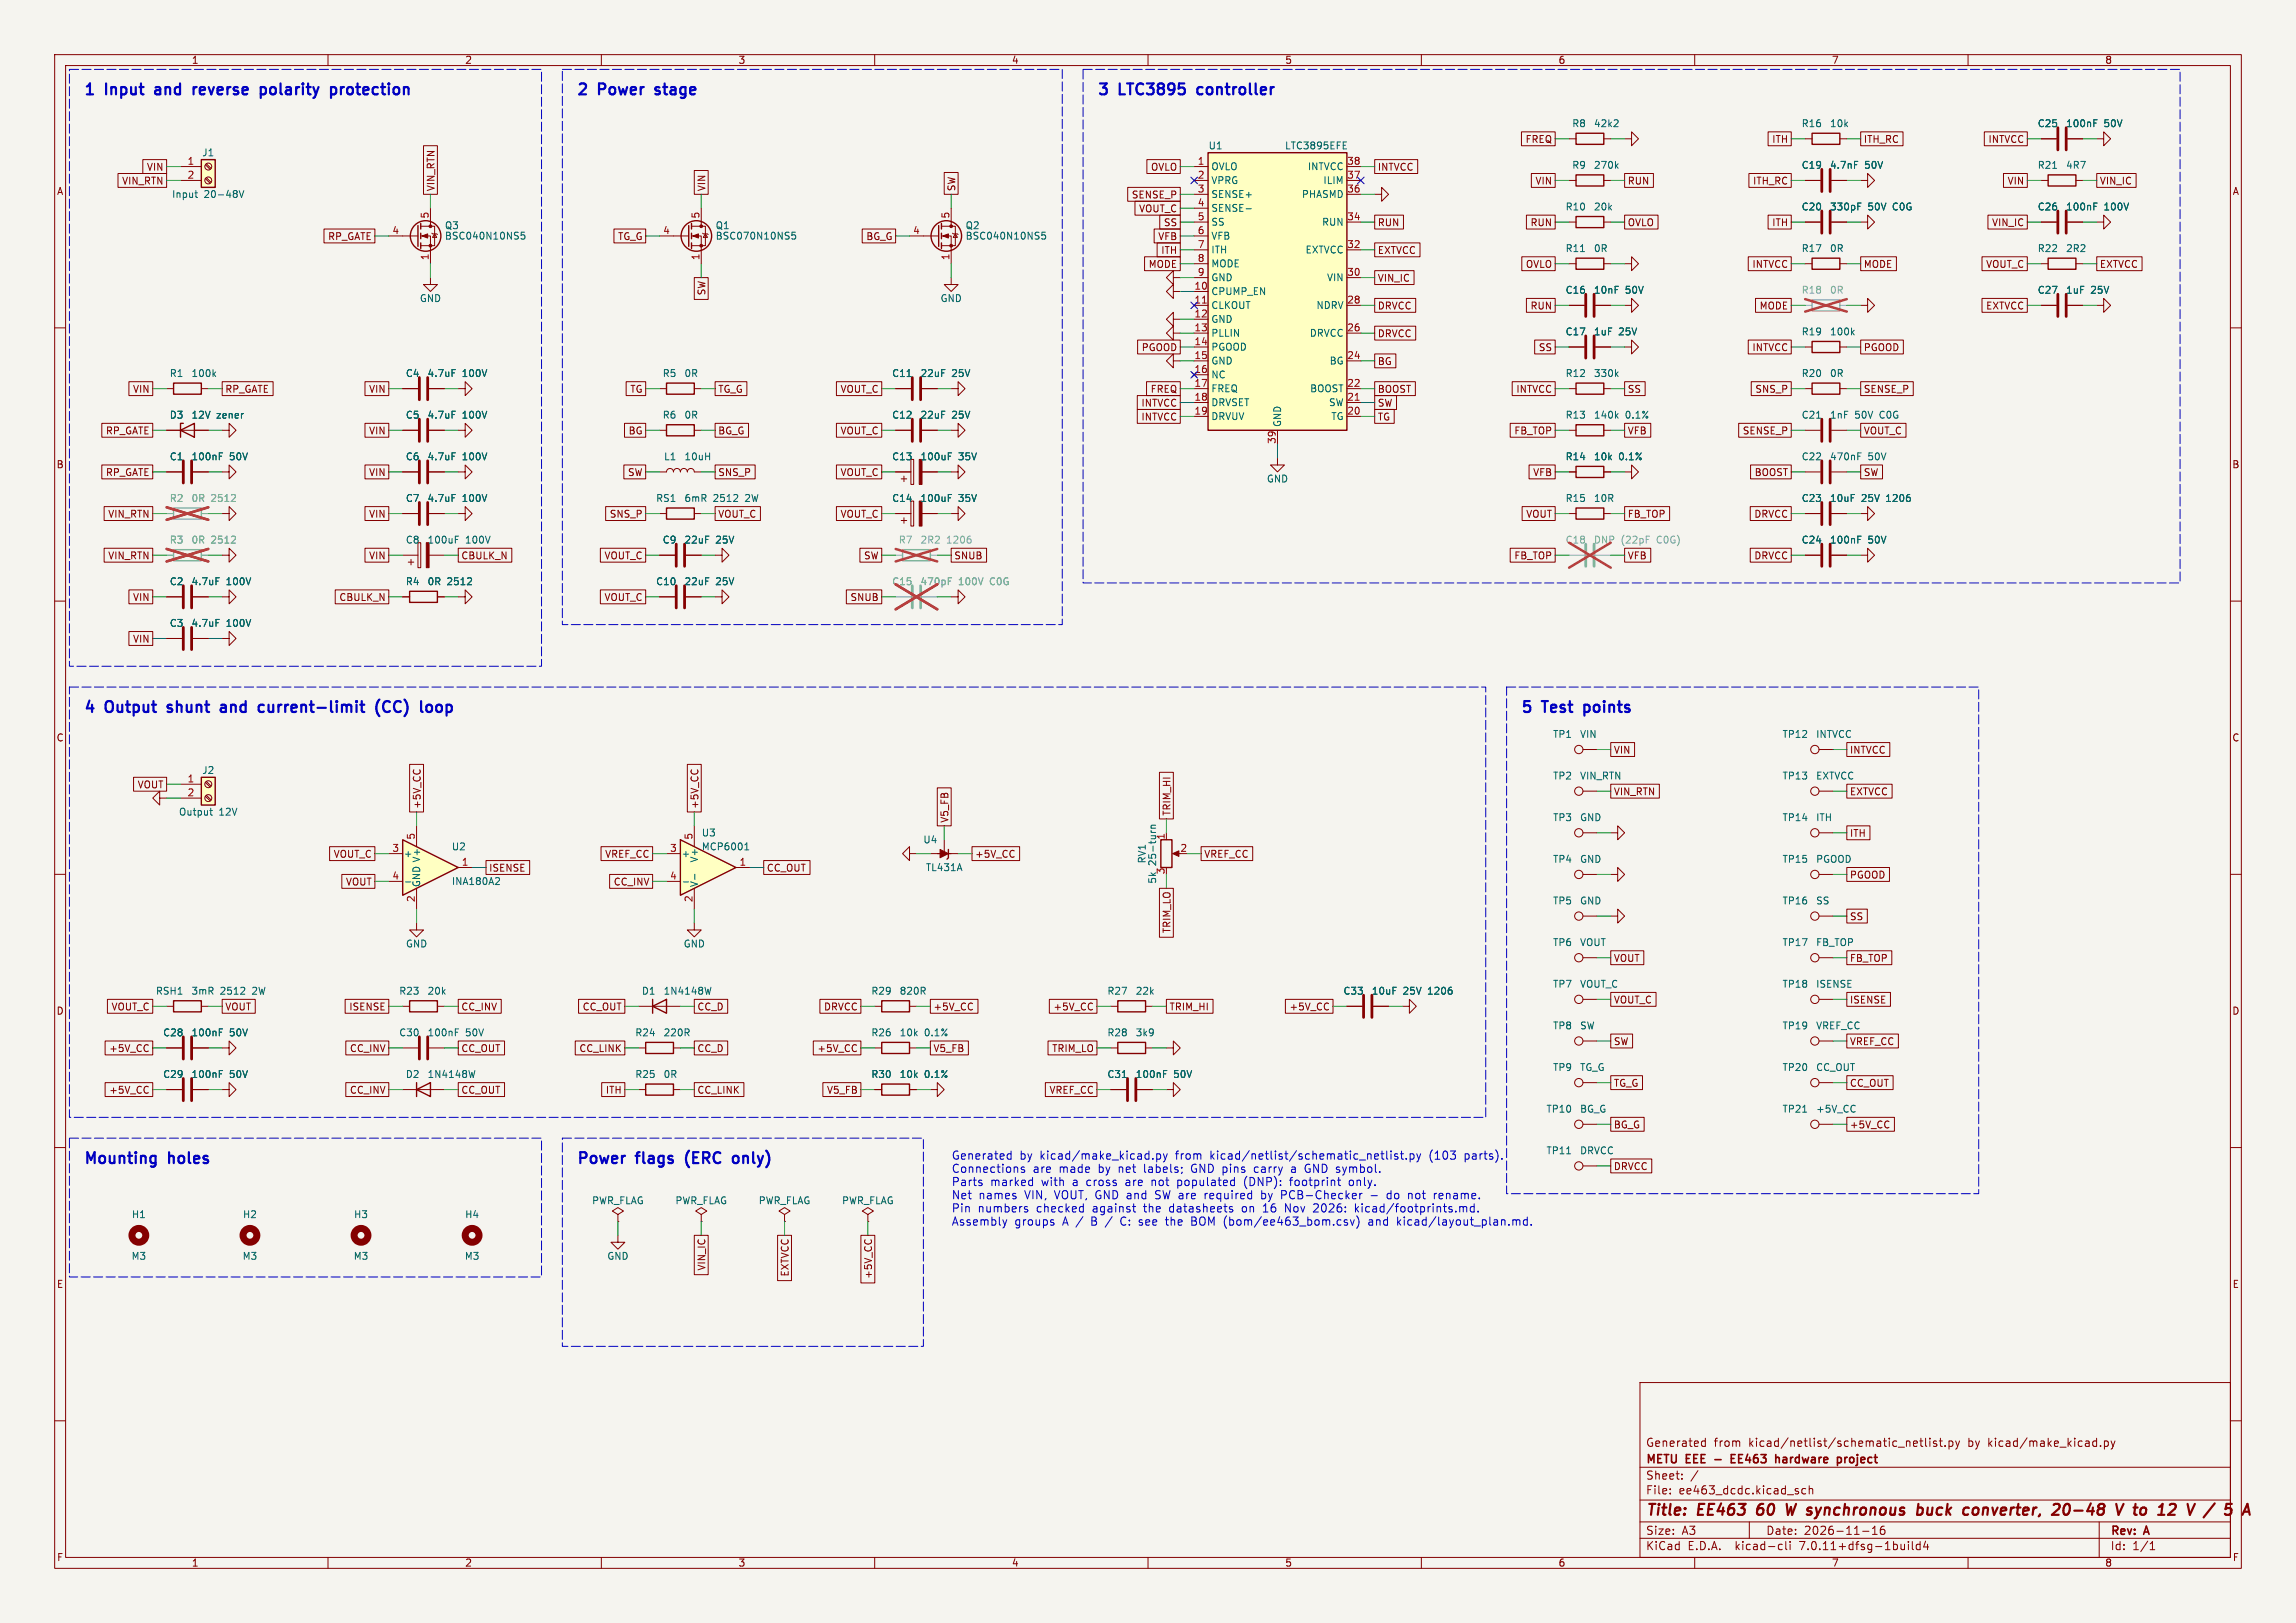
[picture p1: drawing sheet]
<svg xmlns="http://www.w3.org/2000/svg" width="420mm" height="297mm" viewBox="0 0 420 297" stroke-linecap="round" stroke-linejoin="round" font-family="sans-serif">
<defs><g id="words">
<g font-size="2.8" fill="#0000c2">
<text x="15.2" y="17.5">1</text>
<text x="19.5" y="17.5">Input</text>
<text x="29.3" y="17.5">and</text>
<text x="37.1" y="17.5">reverse</text>
<text x="50.2" y="17.5">polarity</text>
<text x="63.8" y="17.5">protection</text>
<text x="105.4" y="17.5">2</text>
<text x="109.6" y="17.5">Power</text>
<text x="120.8" y="17.5">stage</text>
<text x="200.7" y="17.5">3</text>
<text x="204.9" y="17.5">LTC3895</text>
<text x="220" y="17.5">controller</text>
<text x="15.2" y="130.6">4</text>
<text x="19.5" y="130.6">Output</text>
<text x="31.6" y="130.6">shunt</text>
<text x="42.1" y="130.6">and</text>
<text x="49.9" y="130.6">current-limit</text>
<text x="72.1" y="130.6">(CC)</text>
<text x="81.1" y="130.6">loop</text>
<text x="278.1" y="130.6">5</text>
<text x="282.4" y="130.6">Test</text>
<text x="290.7" y="130.6">points</text>
<text x="15.2" y="213.1">Mounting</text>
<text x="31" y="213.1">holes</text>
<text x="105.4" y="213.1">Power</text>
<text x="116.6" y="213.1">flags</text>
<text x="126.3" y="213.1">(ERC</text>
<text x="135.8" y="213.1">only)</text>
</g>
<g font-size="2.8" fill="#840000">
<text x="301" y="277.9">Title:</text>
<text x="310.6" y="277.9">EE463</text>
<text x="322.3" y="277.9">60</text>
<text x="328.4" y="277.9">W synchronous</text>
<text x="353.9" y="277.9">buck</text>
<text x="363.2" y="277.9">converter,</text>
<text x="380.4" y="277.9">20-48</text>
<text x="392.8" y="277.9">V to</text>
<text x="408.3" y="277.9">V</text>
</g>
<g font-size="2.1" fill="#0000c2">
<text x="174" y="212.5">Generated</text>
<text x="174" y="214.9">Connections</text>
<text x="186.5" y="212.5">by</text>
<text x="188.9" y="214.9">are</text>
<text x="190.3" y="212.5">kicad/make_kicad.py</text>
<text x="193.8" y="214.9">made</text>
<text x="201.1" y="214.9">by</text>
<text x="204.9" y="214.9">net</text>
<text x="209.7" y="214.9">labels;</text>
<text x="215.2" y="212.5">from</text>
<text x="218.5" y="214.9">GND pins</text>
<text x="221.7" y="212.5">kicad/netlist/schematic_netlist.py</text>
<text x="230.3" y="214.9">carry</text>
<text x="237.3" y="214.9">a</text>
<text x="239.9" y="214.9">GND symbol.</text>
<text x="261.9" y="212.5">(103</text>
<text x="268.5" y="212.5">parts).</text>
<text x="174" y="217.4">Parts</text>
<text x="174" y="219.8">Net</text>
<text x="179" y="219.8">names</text>
<text x="181.1" y="217.4">marked</text>
<text x="187.5" y="219.8">VIN,</text>
<text x="190.6" y="217.4">with</text>
<text x="193.1" y="219.8">VOUT, GND and</text>
<text x="196.4" y="217.4">a</text>
<text x="199" y="217.4">cross</text>
<text x="206.3" y="217.4">are</text>
<text x="211.2" y="217.4">not</text>
<text x="211.9" y="219.8">SW are</text>
<text x="216.1" y="217.4">populated</text>
<text x="221.2" y="219.8">required</text>
<text x="228.5" y="217.4">(DNP):</text>
<text x="231.8" y="219.8">by</text>
<text x="235.6" y="219.8">PCB-Checker</text>
<text x="237" y="217.4">footprint</text>
<text x="248" y="217.4">only.</text>
<text x="255.2" y="219.8">do</text>
<text x="259.2" y="219.8">not</text>
<text x="264.1" y="219.8">rename.</text>
<text x="174" y="222.2">Pin</text>
<text x="174" y="224.6">Assembly</text>
<text x="178.9" y="222.2">numbers</text>
<text x="185.6" y="224.6">groups</text>
<text x="189.7" y="222.2">checked</text>
<text x="194.4" y="224.6">A /</text>
<text x="199.9" y="224.6">B /</text>
<text x="200" y="222.2">against</text>
<text x="205.6" y="224.6">C: see</text>
<text x="209.5" y="222.2">the</text>
<text x="214.2" y="224.6">the</text>
<text x="214.3" y="222.2">datasheets</text>
<text x="219" y="224.6">BOM (bom/ee463_bom.csv)</text>
<text x="227.8" y="222.2">on</text>
<text x="231.8" y="222.2">16</text>
<text x="236" y="222.2">Nov</text>
<text x="241.3" y="222.2">2026:</text>
<text x="249.1" y="222.2">kicad/footprints.md.</text>
<text x="251.7" y="224.6">and</text>
<text x="257.1" y="224.6">kicad/layout_plan.md.</text>
</g>
<g font-size="2.1" fill="#840000">
<text x="301" y="268.2">METU</text>
<text x="301" y="265">Generated</text>
<text x="308.5" y="268.2">EEE</text>
<text x="313.5" y="265">from</text>
<text x="317.9" y="268.2">EE463</text>
<text x="319.9" y="265">kicad/netlist/schematic_netlist.py</text>
<text x="326.7" y="268.2">hardware</text>
<text x="338.6" y="268.2">project</text>
<text x="360.2" y="265">by</text>
<text x="364" y="265">kicad/make_kicad.py</text>
<text x="301" y="273.7">File:</text>
<text x="301" y="271">Sheet:</text>
<text x="307.1" y="273.7">ee463_dcdc.kicad_sch</text>
<text x="301" y="281.1">Size:</text>
<text x="307.6" y="281.1">A3</text>
<text x="323" y="281.1">Date:</text>
<text x="330" y="281.1">2026-11-16</text>
<text x="386" y="281.3">Rev:</text>
<text x="392.4" y="281.3">A</text>
<text x="301" y="283.9">KiCad</text>
<text x="308.7" y="283.9">E.D.A.</text>
<text x="317.6" y="283.9">kicad-cli</text>
<text x="329.5" y="283.9">7.0.11+dfsg-1build4</text>
<text x="386" y="283.9">Id:</text>
<text x="390.1" y="283.9">1/1</text>
</g>
<g font-size="1.8" fill="#840000">
<text x="35" y="11.9">1</text>
<text x="85" y="11.9">2</text>
<text x="135" y="11.9">3</text>
<text x="185" y="11.9">4</text>
<text x="235" y="11.9">5</text>
<text x="285" y="11.9">6</text>
<text x="335" y="11.9">7</text>
<text x="385" y="11.9">8</text>
<text x="279" y="26.4">FREQ</text>
<text x="324.1" y="26.4">ITH</text>
<text x="340.8" y="26.4">ITH_RC</text>
<text x="363.6" y="26.4">INTVCC</text>
<text x="10.3" y="35.9">A</text>
<text x="22.2" y="34">VIN_RTN</text>
<text x="26.8" y="31.4">VIN</text>
<text x="79.7" y="35.1" transform="rotate(-90 79.7 35.1)">VIN_RTN</text>
<text x="129.2" y="35.1" transform="rotate(-90 129.2 35.1)">VIN</text>
<text x="174.9" y="35.1" transform="rotate(-90 174.9 35.1)">SW</text>
<text x="210.4" y="31.4">OVLO</text>
<text x="251.9" y="31.4">INTVCC</text>
<text x="280.8" y="34">VIN</text>
<text x="297.7" y="34">RUN</text>
<text x="320.6" y="34">ITH_RC</text>
<text x="367.1" y="34">VIN</text>
<text x="384" y="34">VIN_IC</text>
<text x="408.3" y="35.9">A</text>
<text x="206.9" y="36.5">SENSE_P</text>
<text x="208.3" y="39.1">VOUT_C</text>
<text x="212.8" y="41.6">SS</text>
<text x="251.9" y="41.6">RUN</text>
<text x="279.9" y="41.6">RUN</text>
<text x="297.7" y="41.6">OVLO</text>
<text x="324.1" y="41.6">ITH</text>
<text x="364.3" y="41.6">VIN_IC</text>
<text x="59.9" y="44.1">RP_GATE</text>
<text x="113" y="44.1">TG_G</text>
<text x="158.4" y="44.1">BG_G</text>
<text x="211.8" y="44.1">VFB</text>
<text x="212.3" y="46.7">ITH</text>
<text x="251.9" y="46.7">EXTVCC</text>
<text x="210" y="49.2">MODE</text>
<text x="251.9" y="51.8">VIN_IC</text>
<text x="279" y="49.2">OVLO</text>
<text x="320.4" y="49.2">INTVCC</text>
<text x="340.8" y="49.2">MODE</text>
<text x="363.2" y="49.2">VOUT_C</text>
<text x="384" y="49.2">EXTVCC</text>
<text x="129.2" y="54.1" transform="rotate(-90 129.2 54.1)">SW</text>
<text x="251.9" y="56.8">DRVCC</text>
<text x="279.9" y="56.8">RUN</text>
<text x="321.8" y="56.8">MODE</text>
<text x="363.2" y="56.8">EXTVCC</text>
<text x="208.7" y="64.5">PGOOD</text>
<text x="251.9" y="61.9">DRVCC</text>
<text x="281.4" y="64.5">SS</text>
<text x="320.4" y="64.5">INTVCC</text>
<text x="340.8" y="64.5">PGOOD</text>
<text x="251.9" y="67">BG</text>
<text x="24.2" y="72.1">VIN</text>
<text x="41.1" y="72.1">RP_GATE</text>
<text x="67.4" y="72.1">VIN</text>
<text x="115.2" y="72.1">TG</text>
<text x="131.3" y="72.1">TG_G</text>
<text x="153.7" y="72.1">VOUT_C</text>
<text x="208.7" y="74.6">INTVCC</text>
<text x="208.7" y="77.2">INTVCC</text>
<text x="210.4" y="72.1">FREQ</text>
<text x="251.9" y="77.2">TG</text>
<text x="251.9" y="74.6">SW</text>
<text x="251.9" y="72.1">BOOST</text>
<text x="277.3" y="72.1">INTVCC</text>
<text x="297.7" y="72.1">SS</text>
<text x="321" y="72.1">SNS_P</text>
<text x="340.8" y="72.1">SENSE_P</text>
<text x="19.3" y="79.7">RP_GATE</text>
<text x="67.4" y="79.7">VIN</text>
<text x="114.9" y="79.7">BG</text>
<text x="131.3" y="79.7">BG_G</text>
<text x="153.7" y="79.7">VOUT_C</text>
<text x="276.9" y="79.7">FB_TOP</text>
<text x="297.7" y="79.7">VFB</text>
<text x="318.7" y="79.7">SENSE_P</text>
<text x="340.8" y="79.7">VOUT_C</text>
<text x="10.3" y="85.9">B</text>
<text x="19.3" y="87.3">RP_GATE</text>
<text x="67.4" y="87.3">VIN</text>
<text x="114.8" y="87.3">SW</text>
<text x="131.3" y="87.3">SNS_P</text>
<text x="153.7" y="87.3">VOUT_C</text>
<text x="280.4" y="87.3">VFB</text>
<text x="320.9" y="87.3">BOOST</text>
<text x="340.8" y="87.3">SW</text>
<text x="408.2" y="85.9">B</text>
<text x="19.7" y="94.9">VIN_RTN</text>
<text x="67.4" y="94.9">VIN</text>
<text x="111.4" y="94.9">SNS_P</text>
<text x="131.3" y="94.9">VOUT_C</text>
<text x="153.7" y="94.9">VOUT_C</text>
<text x="279.1" y="94.9">VOUT</text>
<text x="297.7" y="94.9">FB_TOP</text>
<text x="320.8" y="94.9">DRVCC</text>
<text x="19.7" y="102.6">VIN_RTN</text>
<text x="67.4" y="102.6">VIN</text>
<text x="84.3" y="102.6">CBULK_N</text>
<text x="110.5" y="102.6">VOUT_C</text>
<text x="157.9" y="102.6">SW</text>
<text x="174.5" y="102.6">SNUB</text>
<text x="276.9" y="102.6">FB_TOP</text>
<text x="297.7" y="102.6">VFB</text>
<text x="320.8" y="102.6">DRVCC</text>
<text x="24.2" y="110.2">VIN</text>
<text x="62" y="110.2">CBULK_N</text>
<text x="110.5" y="110.2">VOUT_C</text>
<text x="155.5" y="110.2">SNUB</text>
<text x="24.2" y="117.8">VIN</text>
<text x="10.3" y="135.9">C</text>
<text x="408.2" y="135.9">C</text>
<text x="295.1" y="138.1">VIN</text>
<text x="338.3" y="138.1">INTVCC</text>
<text x="25.1" y="144.5">VOUT</text>
<text x="77.2" y="148.1" transform="rotate(-90 77.2 148.1)">+5V_CC</text>
<text x="128" y="148.1" transform="rotate(-90 128 148.1)">+5V_CC</text>
<text x="214.3" y="149.4" transform="rotate(-90 214.3 149.4)">TRIM_HI</text>
<text x="295.1" y="145.7">VIN_RTN</text>
<text x="338.3" y="145.7">EXTVCC</text>
<text x="173.7" y="150.7" transform="rotate(-90 173.7 150.7)">V5_FB</text>
<text x="338.3" y="153.4">ITH</text>
<text x="60.9" y="157.2">VOUT_C</text>
<text x="89.4" y="159.7">ISENSE</text>
<text x="110.6" y="157.2">VREF_CC</text>
<text x="140.2" y="159.7">CC_OUT</text>
<text x="178.3" y="157.2">+5V_CC</text>
<text x="220.2" y="157.2">VREF_CC</text>
<text x="338.3" y="161">PGOOD</text>
<text x="63.2" y="162.2">VOUT</text>
<text x="112.2" y="162.2">CC_INV</text>
<text x="214.3" y="170.9" transform="rotate(-90 214.3 170.9)">TRIM_LO</text>
<text x="338.3" y="168.6">SS</text>
<text x="295.1" y="176.2">VOUT</text>
<text x="338.3" y="176.2">FB_TOP</text>
<text x="10.3" y="185.9">D</text>
<text x="20.3" y="185.1">VOUT_C</text>
<text x="41.1" y="185.1">VOUT</text>
<text x="63.8" y="185.1">ISENSE</text>
<text x="84.3" y="185.1">CC_INV</text>
<text x="106.5" y="185.1">CC_OUT</text>
<text x="127.5" y="185.1">CC_D</text>
<text x="150.6" y="185.1">DRVCC</text>
<text x="170.7" y="185.1">+5V_CC</text>
<text x="192.6" y="185.1">+5V_CC</text>
<text x="213.8" y="185.1">TRIM_HI</text>
<text x="235.8" y="185.1">+5V_CC</text>
<text x="295.1" y="183.8">VOUT_C</text>
<text x="338.3" y="183.8">ISENSE</text>
<text x="408.2" y="185.9">D</text>
<text x="295.1" y="191.5">SW</text>
<text x="338.3" y="191.5">VREF_CC</text>
<text x="19.9" y="192.7">+5V_CC</text>
<text x="63.9" y="192.7">CC_INV</text>
<text x="84.3" y="192.7">CC_OUT</text>
<text x="105.9" y="192.7">CC_LINK</text>
<text x="127.5" y="192.7">CC_D</text>
<text x="149.4" y="192.7">+5V_CC</text>
<text x="170.7" y="192.7">V5_FB</text>
<text x="192.4" y="192.7">TRIM_LO</text>
<text x="19.9" y="200.3">+5V_CC</text>
<text x="63.9" y="200.3">CC_INV</text>
<text x="84.3" y="200.3">CC_OUT</text>
<text x="110.7" y="200.3">ITH</text>
<text x="127.5" y="200.3">CC_LINK</text>
<text x="151.2" y="200.3">V5_FB</text>
<text x="191.9" y="200.3">VREF_CC</text>
<text x="295.1" y="199.1">TG_G</text>
<text x="338.3" y="199.1">CC_OUT</text>
<text x="295.1" y="206.7">BG_G</text>
<text x="338.3" y="206.7">+5V_CC</text>
<text x="295.1" y="214.3">DRVCC</text>
<text x="129.2" y="232.6" transform="rotate(-90 129.2 232.6)">VIN_IC</text>
<text x="144.5" y="233.7" transform="rotate(-90 144.5 233.7)">EXTVCC</text>
<text x="10.3" y="235.9">E</text>
<text x="159.7" y="234.1" transform="rotate(-90 159.7 234.1)">+5V_CC</text>
<text x="408.3" y="235.9">E</text>
<text x="10.3" y="285.9">F</text>
<text x="35" y="286.9">1</text>
<text x="85" y="286.9">2</text>
<text x="135" y="286.9">3</text>
<text x="185" y="286.9">4</text>
<text x="235" y="286.9">5</text>
<text x="285" y="286.9">6</text>
<text x="335" y="286.9">7</text>
<text x="385" y="286.9">8</text>
<text x="408.3" y="285.9">F</text>
</g>
<g font-size="1.8" fill="#006464">
<text x="287.5" y="23.5">R8</text>
<text x="291.5" y="23.5">42k2</text>
<text x="329.5" y="23.5">R16</text>
<text x="334.7" y="23.5">10k</text>
<text x="372.7" y="23.5">C25</text>
<text x="377.8" y="23.5">100nF</text>
<text x="384.9" y="23.5">50V</text>
<text x="36.9" y="28.8">J1</text>
<text x="221" y="27.5">U1</text>
<text x="235" y="27.5">LTC3895EFE</text>
<text x="221.5" y="31.3">OVLO</text>
<text x="221.5" y="33.9">VPRG</text>
<text x="239.1" y="31.3">INTVCC</text>
<text x="242" y="33.9">ILIM</text>
<text x="287.5" y="31.1">R9</text>
<text x="291.5" y="31.1">270k</text>
<text x="329.5" y="31.1">C19</text>
<text x="334.7" y="31.1">4.7nF</text>
<text x="341.1" y="31.1">50V</text>
<text x="372.7" y="31.1">R21</text>
<text x="377.8" y="31.1">4R7</text>
<text x="31.4" y="36.4">Input</text>
<text x="37.3" y="36.4">20-48V</text>
<text x="221.5" y="36.4">SENSE+</text>
<text x="221.5" y="39">SENSE-</text>
<text x="221.5" y="41.5">SS</text>
<text x="238" y="36.4">PHASMD</text>
<text x="241.7" y="41.5">RUN</text>
<text x="286.3" y="38.7">R10</text>
<text x="291.5" y="38.7">20k</text>
<text x="329.5" y="38.7">C20</text>
<text x="334.7" y="38.7">330pF</text>
<text x="341.7" y="38.7">50V</text>
<text x="346.4" y="38.7">C0G</text>
<text x="372.7" y="38.7">C26</text>
<text x="377.8" y="38.7">100nF</text>
<text x="384.9" y="38.7">100V</text>
<text x="81.3" y="42.1">Q3</text>
<text x="81.3" y="44">BSC040N10NS5</text>
<text x="130.8" y="42.1">Q1</text>
<text x="130.8" y="44">BSC070N10NS5</text>
<text x="176.5" y="42.1">Q2</text>
<text x="176.5" y="44">BSC040N10NS5</text>
<text x="221.5" y="44">VFB</text>
<text x="221.5" y="46.6">ITH</text>
<text x="238.7" y="46.6">EXTVCC</text>
<text x="286.3" y="46.3">R11</text>
<text x="291.5" y="46.3">0R</text>
<text x="329.5" y="46.3">R17</text>
<text x="334.7" y="46.3">0R</text>
<text x="372.7" y="46.3">R22</text>
<text x="377.8" y="46.3">2R2</text>
<text x="221.5" y="49.1">MODE</text>
<text x="221.5" y="51.7">GND</text>
<text x="242.6" y="51.7">VIN</text>
<text x="286.3" y="53.9">C16</text>
<text x="291.5" y="53.9">10nF</text>
<text x="297.3" y="53.9">50V</text>
<text x="372.7" y="53.9">C27</text>
<text x="377.8" y="53.9">1uF</text>
<text x="382.5" y="53.9">25V</text>
<text x="76.7" y="55.5">GND</text>
<text x="172" y="55.5">GND</text>
<text x="221.5" y="54.2">CPUMP_EN</text>
<text x="221.5" y="56.7">CLKOUT</text>
<text x="221.5" y="59.3">GND</text>
<text x="240.7" y="56.7">NDRV</text>
<text x="221.5" y="61.8">PLLIN</text>
<text x="221.5" y="64.4">PGOOD</text>
<text x="239.5" y="61.8">DRVCC</text>
<text x="286.3" y="61.6">C17</text>
<text x="291.5" y="61.6">1uF</text>
<text x="296.1" y="61.6">25V</text>
<text x="329.5" y="61.6">R19</text>
<text x="334.7" y="61.6">100k</text>
<text x="31" y="69.2">R1</text>
<text x="34.9" y="69.2">100k</text>
<text x="74.1" y="69.2">C4</text>
<text x="78.1" y="69.2">4.7uF</text>
<text x="84.5" y="69.2">100V</text>
<text x="121.1" y="69.2">R5</text>
<text x="125.1" y="69.2">0R</text>
<text x="163.1" y="69.2">C11</text>
<text x="168.3" y="69.2">22uF</text>
<text x="174.1" y="69.2">25V</text>
<text x="221.5" y="66.9">GND</text>
<text x="221.5" y="69.4">NC</text>
<text x="221.5" y="72">FREQ</text>
<text x="239.6" y="72">BOOST</text>
<text x="243.1" y="66.9">BG</text>
<text x="286.3" y="69.2">R12</text>
<text x="291.5" y="69.2">330k</text>
<text x="329.5" y="69.2">R20</text>
<text x="334.7" y="69.2">0R</text>
<text x="31" y="76.8">D3</text>
<text x="34.9" y="76.8">12V</text>
<text x="39.6" y="76.8">zener</text>
<text x="74.1" y="76.8">C5</text>
<text x="78.1" y="76.8">4.7uF</text>
<text x="84.5" y="76.8">100V</text>
<text x="121.1" y="76.8">R6</text>
<text x="125.1" y="76.8">0R</text>
<text x="163.1" y="76.8">C12</text>
<text x="168.3" y="76.8">22uF</text>
<text x="174.1" y="76.8">25V</text>
<text x="221.5" y="74.5">DRVSET</text>
<text x="221.5" y="77.1">DRVUV</text>
<text x="243" y="74.5">SW</text>
<text x="243.4" y="77.1">TG</text>
<text x="286.3" y="76.8">R13</text>
<text x="291.5" y="76.8">140k</text>
<text x="297.3" y="76.8">0.1%</text>
<text x="329.5" y="76.8">C21</text>
<text x="334.7" y="76.8">1nF</text>
<text x="339.3" y="76.8">50V</text>
<text x="344" y="76.8">C0G</text>
<text x="234.5" y="78.2" transform="rotate(-90 234.5 78.2)">GND</text>
<text x="31" y="84.4">C1</text>
<text x="34.9" y="84.4">100nF</text>
<text x="42" y="84.4">50V</text>
<text x="74.1" y="84.4">C6</text>
<text x="78.1" y="84.4">4.7uF</text>
<text x="84.5" y="84.4">100V</text>
<text x="121.4" y="84.4">L1</text>
<text x="125.1" y="84.4">10uH</text>
<text x="163.1" y="84.4">C13</text>
<text x="168.3" y="84.4">100uF</text>
<text x="175.3" y="84.4">35V</text>
<text x="231.6" y="88.5">GND</text>
<text x="286.3" y="84.4">R14</text>
<text x="291.5" y="84.4">10k</text>
<text x="296.1" y="84.4">0.1%</text>
<text x="329.5" y="84.4">C22</text>
<text x="334.7" y="84.4">470nF</text>
<text x="341.7" y="84.4">50V</text>
<text x="74.1" y="92">C7</text>
<text x="78.1" y="92">4.7uF</text>
<text x="84.5" y="92">100V</text>
<text x="119.9" y="92">RS1</text>
<text x="125.1" y="92">6mR</text>
<text x="130.4" y="92">2512</text>
<text x="136.5" y="92">2W</text>
<text x="163.1" y="92">C14</text>
<text x="168.3" y="92">100uF</text>
<text x="175.3" y="92">35V</text>
<text x="286.3" y="92">R15</text>
<text x="291.5" y="92">10R</text>
<text x="329.5" y="92">C23</text>
<text x="334.7" y="92">10uF</text>
<text x="340.5" y="92">25V</text>
<text x="345.2" y="92">1206</text>
<text x="74.1" y="99.7">C8</text>
<text x="78.1" y="99.7">100uF</text>
<text x="85.2" y="99.7">100V</text>
<text x="121.1" y="99.7">C9</text>
<text x="125.1" y="99.7">22uF</text>
<text x="130.9" y="99.7">25V</text>
<text x="329.5" y="99.7">C24</text>
<text x="334.7" y="99.7">100nF</text>
<text x="341.7" y="99.7">50V</text>
<text x="31" y="107.3">C2</text>
<text x="34.9" y="107.3">4.7uF</text>
<text x="41.4" y="107.3">100V</text>
<text x="74.1" y="107.3">R4</text>
<text x="78.1" y="107.3">0R</text>
<text x="81.8" y="107.3">2512</text>
<text x="119.9" y="107.3">C10</text>
<text x="125.1" y="107.3">22uF</text>
<text x="130.9" y="107.3">25V</text>
<text x="31" y="114.9">C3</text>
<text x="34.9" y="114.9">4.7uF</text>
<text x="41.4" y="114.9">100V</text>
<text x="284" y="135.2">TP1</text>
<text x="288.9" y="135.2">VIN</text>
<text x="326" y="135.2">TP12</text>
<text x="332.1" y="135.2">INTVCC</text>
<text x="36.9" y="141.8">J2</text>
<text x="284" y="142.8">TP2</text>
<text x="288.9" y="142.8">VIN_RTN</text>
<text x="326" y="142.8">TP13</text>
<text x="332.1" y="142.8">EXTVCC</text>
<text x="32.6" y="149.5">Output</text>
<text x="40" y="149.5">12V</text>
<text x="82.6" y="155.8">U2</text>
<text x="128.3" y="153.3">U3</text>
<text x="128.3" y="155.8">MCP6001</text>
<text x="168.8" y="154.5">U4</text>
<text x="213.1" y="153.7" transform="rotate(-90 213.1 153.7)">1</text>
<text x="284" y="150.5">TP3</text>
<text x="288.9" y="150.5">GND</text>
<text x="326" y="150.5">TP14</text>
<text x="332.1" y="150.5">ITH</text>
<text x="73.8" y="157.1">+</text>
<text x="124.6" y="157.1">+</text>
<text x="127.9" y="157.9" transform="rotate(-90 127.9 157.9)">V+</text>
<text x="169.3" y="159.6">TL431A</text>
<text x="209.8" y="158.1" transform="rotate(-90 209.8 158.1)">RV1</text>
<text x="211.7" y="161.8" transform="rotate(-90 211.7 161.8)">5k</text>
<text x="211.7" y="158.4" transform="rotate(-90 211.7 158.4)">25-turn</text>
<text x="284" y="158.1">TP4</text>
<text x="288.9" y="158.1">GND</text>
<text x="326" y="158.1">TP15</text>
<text x="332.1" y="158.1">PGOOD</text>
<text x="77.1" y="162.4" transform="rotate(-90 77.1 162.4)">GND V+</text>
<text x="82.6" y="162.2">INA180A2</text>
<text x="127.9" y="162.4" transform="rotate(-90 127.9 162.4)">V-</text>
<text x="284" y="165.7">TP5</text>
<text x="288.9" y="165.7">GND</text>
<text x="326" y="165.7">TP16</text>
<text x="332.1" y="165.7">SS</text>
<text x="74.2" y="173.6">GND</text>
<text x="125" y="173.6">GND</text>
<text x="284" y="173.3">TP6</text>
<text x="288.9" y="173.3">VOUT</text>
<text x="326" y="173.3">TP17</text>
<text x="332.1" y="173.3">FB_TOP</text>
<text x="28.4" y="182.2">RSH1</text>
<text x="34.9" y="182.2">3mR</text>
<text x="40.3" y="182.2">2512</text>
<text x="46.3" y="182.2">2W</text>
<text x="72.9" y="182.2">R23</text>
<text x="78.1" y="182.2">20k</text>
<text x="117.3" y="182.2">D1</text>
<text x="121.3" y="182.2">1N4148W</text>
<text x="159.3" y="182.2">R29</text>
<text x="164.5" y="182.2">820R</text>
<text x="202.5" y="182.2">R27</text>
<text x="207.7" y="182.2">22k</text>
<text x="245.7" y="182.2">C33</text>
<text x="250.8" y="182.2">10uF</text>
<text x="256.7" y="182.2">25V</text>
<text x="261.3" y="182.2">1206</text>
<text x="284" y="180.9">TP7</text>
<text x="288.9" y="180.9">VOUT_C</text>
<text x="326" y="180.9">TP18</text>
<text x="332.1" y="180.9">ISENSE</text>
<text x="29.8" y="189.8">C28</text>
<text x="34.9" y="189.8">100nF</text>
<text x="42" y="189.8">50V</text>
<text x="72.9" y="189.8">C30</text>
<text x="78.1" y="189.8">100nF</text>
<text x="85.2" y="189.8">50V</text>
<text x="116.1" y="189.8">R24</text>
<text x="121.3" y="189.8">220R</text>
<text x="159.3" y="189.8">R26</text>
<text x="164.5" y="189.8">10k</text>
<text x="169.1" y="189.8">0.1%</text>
<text x="202.5" y="189.8">R28</text>
<text x="207.7" y="189.8">3k9</text>
<text x="284" y="188.6">TP8</text>
<text x="288.9" y="188.6">SW</text>
<text x="326" y="188.6">TP19</text>
<text x="332.1" y="188.6">VREF_CC</text>
<text x="29.8" y="197.5">C29</text>
<text x="34.9" y="197.5">100nF</text>
<text x="42" y="197.5">50V</text>
<text x="74.1" y="197.5">D2</text>
<text x="78.1" y="197.5">1N4148W</text>
<text x="116.1" y="197.5">R25</text>
<text x="121.3" y="197.5">0R</text>
<text x="159.3" y="197.5">R30</text>
<text x="164.5" y="197.5">10k</text>
<text x="169.1" y="197.5">0.1%</text>
<text x="202.5" y="197.5">C31</text>
<text x="207.7" y="197.5">100nF</text>
<text x="214.7" y="197.5">50V</text>
<text x="284" y="196.2">TP9</text>
<text x="288.9" y="196.2">TG_G</text>
<text x="326" y="196.2">TP20</text>
<text x="332.1" y="196.2">CC_OUT</text>
<text x="282.8" y="203.8">TP10</text>
<text x="288.9" y="203.8">BG_G</text>
<text x="326" y="203.8">TP21</text>
<text x="332.1" y="203.8">+5V_CC</text>
<text x="282.8" y="211.4">TP11</text>
<text x="288.9" y="211.4">DRVCC</text>
<text x="108.2" y="220.6">PWR_FLAG</text>
<text x="123.5" y="220.6">PWR_FLAG</text>
<text x="138.7" y="220.6">PWR_FLAG</text>
<text x="153.9" y="220.6">PWR_FLAG</text>
<text x="24" y="223.1">H1</text>
<text x="44.3" y="223.1">H2</text>
<text x="64.7" y="223.1">H3</text>
<text x="85" y="223.1">H4</text>
<text x="24" y="230.7">M3</text>
<text x="44.3" y="230.7">M3</text>
<text x="64.6" y="230.7">M3</text>
<text x="84.9" y="230.7">M3</text>
<text x="111" y="230.7">GND</text>
</g>
<g font-size="1.8" fill="#a90000">
<text x="34.2" y="30.2">1</text>
<text x="34.2" y="32.8">2</text>
<text x="219" y="30.2">1</text>
<text x="219" y="32.8">2</text>
<text x="219" y="35.3">3</text>
<text x="246.3" y="35.3">36</text>
<text x="246.3" y="32.8">37</text>
<text x="246.3" y="30.2">38</text>
<text x="78.5" y="40.1" transform="rotate(-90 78.5 40.1)">5</text>
<text x="128" y="40.1" transform="rotate(-90 128 40.1)">5</text>
<text x="173.7" y="40.1" transform="rotate(-90 173.7 40.1)">5</text>
<text x="219" y="37.8">4</text>
<text x="219" y="40.4">5</text>
<text x="246.3" y="40.4">34</text>
<text x="71.7" y="42.9">4</text>
<text x="78.5" y="47.7" transform="rotate(-90 78.5 47.7)">1</text>
<text x="121.2" y="42.9">4</text>
<text x="128" y="47.7" transform="rotate(-90 128 47.7)">1</text>
<text x="166.9" y="42.9">4</text>
<text x="173.7" y="47.7" transform="rotate(-90 173.7 47.7)">1</text>
<text x="219" y="42.9">6</text>
<text x="219" y="45.5">7</text>
<text x="246.3" y="45.5">32</text>
<text x="218.4" y="53.1">10</text>
<text x="219" y="48">8</text>
<text x="219" y="50.5">9</text>
<text x="246.3" y="50.5">30</text>
<text x="218.4" y="55.6">11</text>
<text x="218.4" y="58.2">12</text>
<text x="246.3" y="55.6">28</text>
<text x="218.4" y="60.7">13</text>
<text x="218.4" y="63.2">14</text>
<text x="218.4" y="65.8">15</text>
<text x="246.3" y="65.8">24</text>
<text x="246.3" y="60.7">26</text>
<text x="218.4" y="68.3">16</text>
<text x="218.4" y="70.9">17</text>
<text x="246.3" y="70.9">22</text>
<text x="218.4" y="73.4">18</text>
<text x="218.4" y="75.9">19</text>
<text x="246.3" y="75.9">20</text>
<text x="246.3" y="73.4">21</text>
<text x="233.4" y="81.3" transform="rotate(-90 233.4 81.3)">39</text>
<text x="34.2" y="143.3">1</text>
<text x="34.2" y="145.8">2</text>
<text x="71.7" y="156">3</text>
<text x="75.9" y="153.7" transform="rotate(-90 75.9 153.7)">5</text>
<text x="122.5" y="156">3</text>
<text x="126.7" y="153.7" transform="rotate(-90 126.7 153.7)">5</text>
<text x="215.8" y="156">2</text>
<text x="71.7" y="161">4</text>
<text x="84.4" y="158.5">1</text>
<text x="122.5" y="161">4</text>
<text x="135.2" y="158.5">1</text>
<text x="213.1" y="160.1" transform="rotate(-90 213.1 160.1)">3</text>
<text x="75.9" y="165.2" transform="rotate(-90 75.9 165.2)">2</text>
<text x="126.7" y="165.2" transform="rotate(-90 126.7 165.2)">2</text>
</g>
<g font-size="1.8" fill="#939391">
<text x="329.5" y="53.9">R18</text>
<text x="334.7" y="53.9">0R</text>
<text x="31" y="92">R2</text>
<text x="34.9" y="92">0R</text>
<text x="38.6" y="92">2512</text>
<text x="31" y="99.7">R3</text>
<text x="34.9" y="99.7">0R</text>
<text x="38.6" y="99.7">2512</text>
<text x="164.3" y="99.7">R7</text>
<text x="168.3" y="99.7">2R2</text>
<text x="173.1" y="99.7">1206</text>
<text x="286.3" y="99.7">C18</text>
<text x="291.5" y="99.7">DNP</text>
<text x="296.5" y="99.7">(22pF</text>
<text x="303.2" y="99.7">C0G)</text>
<text x="163.1" y="107.3">C15</text>
<text x="168.3" y="107.3">470pF</text>
<text x="175.3" y="107.3">100V</text>
<text x="181.2" y="107.3">C0G</text>
</g>
</g></defs>
<path d="M0 0h420v297h-420z" fill="#f5f4ef" stroke="#f5f4ef" stroke-width=".18"/>
<g fill="none" stroke="#840000" stroke-width=".18">
<path d="M10 10h400v277h-400zM12 12h396v273h-396zM60 10v2M110 10v2M160 10v2M210 10v2M260 10v2M310 10v2M360 10v2M10 60h2M214.6 58.4v-1.2l-1.2 1.2 1.2 1.3v-1.3h1.3M287 48.3h1.3"/>
<path d="M287 55.9h2.8M287 40.6h1.3M291.8 55.9h2.8M293.4 48.3h1.2M293.4 40.6h1.2M297.2 55.9h1.2v-1.3l1.3 1.3-1.3 1.3v-1.3M297.2 48.3h1.2v-1.3l1.3 1.3-1.3 1.2v-1.2M330.2 48.3h1.3M336.5 48.3h1.3M340.4 55.9h1.2v-1.3l1.3 1.3-1.3 1.3v-1.3M340.4 40.6h1.2v-1.2l1.3 1.2-1.3 1.3v-1.3M408 60h2"/>
<path d="M73.7 78.7h2.8M78.5 78.7h2.8M83.8 78.7h1.3v-1.2l1.3 1.2-1.3 1.3v-1.3M214.6 66v-1.2l-1.2 1.2 1.2 1.3v-1.3h1.3M214.6 61v-1.3l-1.2 1.3 1.2 1.2v-1.2h1.3M287 63.5h2.8M287 78.7h1.3M287 71.1h1.3M291.8 63.5h2.8M293.4 78.7h1.2M293.4 71.1h1.2M330.2 63.5h1.3"/>
<path d="M336.5 63.5h1.3M287 86.4h1.3M287 94h1.3M293.4 86.4h1.2M293.4 94h1.2M297.2 86.4h1.2v-1.3l1.3 1.3-1.3 1.2v-1.2M330.2 86.4h2.8M330.2 94h2.8M335 86.4h2.8M335 94h2.8M340.4 94h1.2v-1.3l1.3 1.3-1.3 1.3v-1.3M10 110h2"/>
<path d="M330.2 101.6h2.8M335 101.6h2.8M340.4 101.6h1.2v-1.3l1.3 1.3-1.3 1.3v-1.3M408 110h2M10 160h2M332.7 144.8h2.6M408 160h2M127 168.9v1.3h1.3l-1.3 1.3-1.3-1.3h1.3M332.7 160h2.6M332.7 175.3h2.6M116.8 184.2h7.7M116.8 191.8h1.3"/>
<path d="M116.8 199.4h1.3M123.2 191.8h1.3M123.2 199.4h1.3M332.7 182.9h2.6M10 210h2M289.6 205.7h2.5M408 210h2M113 226.1v1.2h1.3l-1.3 1.3-1.2-1.3h1.2M128.3 222.2l1-.6-1-.6-1 .6 1 .6v1.3M128.3 223.5h.1M143.5 222.2l1-.6-1-.6-1 .6 1 .6v1.3M143.5 223.5h.1"/>
<path d="M158.7 222.2l1.1-.6-1.1-.6-1 .6 1 .6v1.3M158.7 223.5h.1M10 260h2M300 253h108v32h-108zM408 260h2M300 278.5h108M300 274.5h108M300 268.5h108M305.5 273.2v.2M305.5 272.5v.1M307.7 270.5v.2M307.7 269.8v.1"/>
<path d="M310.6 269.1l-1.3 1.9M311.4 264.6h.5M311.4 263.8h.5M311.9 263.2v1.5M320 278.5v3M328.8 272.9l.2 .2-.2 .3M328.8 272.4l.1 .1M330.3 272.5l-.4-.1-.3 .3v.4l.1 .2h.6M330.9 272.5l.3-.1 .3 .1 .1 .9M330.9 271.9v1.5M342.5 279.7l.4-.4v1.5M344.2 279.4a1.17 1.17 0 0 0-.1 1.3h.6l.1-.6-.3-.2h-.3l-.3 .2"/>
<path d="M351.2 263.7h.5M351.4 263.2v1.3l.3 .2M352.2 263.2v1.3l.2 .2M353 263.2v.1M353 263.7v1M354.2 263.8l-.3-.1-.2 .2v.2l.5 .2v.3h-.5M354.7 263.7h.6M354.9 263.2v1.3l.4 .2M355.8 264.5v.2M356.5 263.8l.4-.1 .3 .3v.4l-.1 .2h-.6M356.5 263.7v1.5M357.7 263.7l.4 1"/>
<path d="M358.1 264.7l-.4 .5M358.4 263.7l-.3 1M384 278.5v6.5M384.2 264.5v.2M384.9 263.8l.5-.1 .3 .3v.4l-.2 .2h-.6M384.9 263.7v1.5M386.2 263.7l.3 1M386.5 264.7l-.1 .3-.2 .2M386.9 263.7l-.4 1M60 285v2M110 285v2M160 285v2"/>
<path d="M210 285v2M260 285v2M300 281.5h108M310 285v2M325.6 282.6l.4 .1M326 283.5l-.4 .1M326.7 282.1v1.3l.2 .2M327.4 282.1v.1M327.4 282.6v1M340.7 280.2h1.2M342.5 280.8h.9M349.1 282.1v.1"/>
<path d="M349.1 282.6v1M349.8 282.1v1.3l.2 .2M351.2 282.7l-.4-.1-.3 .3v.4l.2 .2h.5M351.2 282.1v1.5M352.2 282l-.3 1.1h.9M352.6 282.6v1M360 285v2M393.3 283.6h.9M393.3 282.5l.4-.4v1.5"/>
<circle cx="332" cy="144.8" r=".76"/>
<circle cx="332" cy="175.3" r=".76"/>
<circle cx="332" cy="160" r=".76"/>
<circle cx="332" cy="182.9" r=".76"/>
<circle cx="288.8" cy="205.7" r=".76"/>
</g>
<g fill="none" stroke="#840000" stroke-width=".4">
<path d="M321.6 275.7l-.2 1.1 .3 .4M321.7 276.1l-.3 .2M326.8 275.2l.3 2 .5-1.4 .2 1.4 .7-2M351.6 276l.1 .3-.2 .7M352.6 275.9v1.2l.2 .1 .5-.1M361.6 275.9l.3 .4v.5l-.3 .3M377.5 276a.77 .77 0 0 1 .8-.8 1.25 1.25 0 0 1-.3 2l-.4-.2M379.4 276.4h1.6M390.3 275.9h.7M390.6 275.2l-.2 1.7 .1 .2 .4 .1M392.4 276a.59 .59 0 0 0-.9 .3v.7a.53 .53 0 0 0 .9 0M400.2 275.2l.4 2 .9-2"/>
<path d="M405.1 275.1l-2 2.6M407 277l.2 .2 .7-.1M408.3 275.2h-1l-.2 1 .3-.2h.5M411.1 275.2l.4 2"/>
</g>
<path d="M313.7 267.1h1.1M316.7 266.9h.5M317.4 266.2h-.7v1.5h.7M324.8 266.8l.2-.1 .4 .1 .1 .9M336.5 266.7l.3 .3v.4l-.3 .3M337.5 266.7v1M337.9 266.7l-.3 .1-.1 .2" fill="none" stroke="#840000" stroke-width=".3"/>
<path d="M288.3 39.6h5.1v2.1h-5.1zM288.3 47.2h5.1v2.1h-5.1zM331.5 47.2h5v2.1h-5zM288.3 77.7h5.1v2.1h-5.1zM288.3 70.1h5.1v2h-5.1zM331.5 62.5h5v2h-5zM288.3 85.3h5.1v2.1h-5.1zM288.3 93h5.1v2h-5.1zM118.1 190.8h5.1v2h-5.1zM118.1 198.4h5.1v2h-5.1zM119.4 184.2l2.5-1.3v2.5zM119.4 182.9v2.5" fill="none" stroke="#840000" stroke-width=".25"/>
<g fill="none" stroke="#006464" stroke-width=".18">
<path d="M289.1 46h.7M82.7 75.3h.6M295.6 76l.4 .5M295.6 68.4l.4 .5M296 75.7l-.5 .5M296 68.1l-.5 .4M338.8 60.8l.4 .5M339.2 60.4l-.5 .5M339.8 83.5h.5M339.8 82.9h.6M339.8 98.7h.5M339.8 98.1h.6"/>
<path d="M130 180.7l-.3 1.2"/>
</g>
<path d="M331.5 54.9h5v2h-5z" fill="none" stroke="#9c9b98" stroke-width=".25"/>
<path d="M330.2 55.9h1.3M336.5 55.9h1.3M287 101.6h2.8M291.8 101.6h2.8" fill="none" stroke="#9c9b98" stroke-width=".18"/>
<path d="M330.2 54.7l7.6 2.3M337.8 54.7l-7.6 2.3M287 99.3l7.6 4.6M294.6 99.3l-7.6 4.6" fill="none" stroke="#eb3a3d" stroke-width=".46"/>
<path d="M290.1 53.8v4.1M291.6 53.8v4.1M76.7 76.7v4.1M78.2 76.7v4.1M290.1 61.5v4M291.6 61.5v4M333.2 84.3v4.1M333.2 91.9v4.1M333.2 99.6v4M334.8 84.3v4.1M334.8 91.9v4.1M334.8 99.6v4" fill="none" stroke="#840000" stroke-width=".51"/>
<path d="M290.1 99.6v4M291.6 99.6v4" fill="none" stroke="#9c9b98" stroke-width=".51"/>
<path d="M301.1 98.1h.6" fill="none" stroke="#939391" stroke-width=".18"/>
<path d="M124.5 153.7l10.1 5.1-10.1 5z" fill="#ffffc2"/>
<g fill="none" stroke="#840000" stroke-width=".25">
<path d="M36.8 29.2h2.6v5.1h-2.6zM221 27.9h25.4v50.8h-25.4zM288.3 32h5.1v2h-5.1zM288.3 24.4h5.1v2h-5.1zM331.5 24.4h5v2h-5zM374.6 32h5.1v2h-5.1zM76.5 41.3v3.8M77 40.9v1M77 42.7v1M77 44.5v1M126 41.3v3.8M126.5 40.9v1"/>
<path d="M126.5 42.7v1M126.5 44.5v1M374.6 47.2h5.1v2.1h-5.1zM121.9 77.7h5.1v2.1h-5.1zM121.9 70.1h5.1v2h-5.1zM331.5 70.1h5v2h-5zM121.9 93h5.1v2h-5.1zM36.8 142.2h2.6v5.1h-2.6zM124.5 153.7l10.1 5.1-10.1 5zM173.5 155.4v1.6l-.3 .2M212.3 153.7h2.1v5.1h-2.1zM31.7 183.1h5.1v2.1h-5.1z"/>
<path d="M74.9 183.1h5.1v2.1h-5.1zM76.2 199.4l2.5-1.3v2.6zM76.2 198.1v2.6M161.3 198.4h5.1v2h-5.1zM161.3 190.8h5.1v2h-5.1zM161.3 183.1h5.1v2.1h-5.1zM204.5 190.8h5v2h-5zM204.5 183.1h5v2.1h-5z"/>
<circle cx="77.9" cy="43.2" r="2.79"/>
<circle cx="127.4" cy="43.2" r="2.79"/>
</g>
<g fill="none" stroke="#840000" stroke-width=".18">
<path d="M33 33h3.8M33 30.5h3.8M37.6 32.7l.8 .8M37.6 30.1l.8 .9M37.7 32.5l.9 .9M37.7 30l.9 .8M78.7 38.1v3.3M128.3 38.1v3.3M218.4 33h2.6M218.4 30.5h2.6M218.4 35.6h2.6M218.4 38.1h2.6"/>
<path d="M246.4 33h2.5M246.4 30.5h2.5M246.4 35.6h2.5M251.5 35.6h1.2v-1.3l1.3 1.3-1.3 1.2v-1.2M287 25.4h1.3M287 33h1.3M293.4 25.4h1.2M293.4 33h1.2M297.2 25.4h1.2v-1.3l1.3 1.3-1.3 1.3v-1.3M330.2 25.4h1.3M330.2 33h2.8M335 33h2.8"/>
<path d="M336.5 25.4h1.3M340.4 33h1.2v-1.2l1.3 1.2-1.3 1.3v-1.3M373.4 25.4h2.8M373.4 33h1.2M378.2 25.4h2.8M379.7 33h1.3M383.5 25.4h1.3v-1.3l1.3 1.3-1.3 1.3v-1.3M71.1 43.2h5.4M77 43.2h1.7v5.1M77 41.4h2.5v3.6h-2.5M78.7 50.8v1.3h1.3l-1.3 1.2-1.2-1.2h1.2M79 42.7l.1 .1h.8l.1 .1"/>
<path d="M79.5 42.8l.4 .6h-.8zM120.6 43.2h5.4M126.5 43.2h1.8v5.1M126.5 41.4h2.5v3.6h-2.5M128.5 42.7l.2 .1h.7l.1 .1M129 42.8l.4 .6h-.7zM214.6 50.8v-1.3l-1.2 1.3 1.2 1.3v-1.3h1.3M214.6 53.3v-1.2l-1.2 1.2 1.2 1.3v-1.3h1.3M218.4 40.6h2.6M218.4 55.9h2.6M218.4 48.3h2.6M218.4 43.2h2.6"/>
<path d="M218.4 53.3h2.6M218.4 58.4h2.6M218.4 50.8h2.6M218.4 45.7h2.6M246.4 40.6h2.5M246.4 55.9h2.5M246.4 50.8h2.5M246.4 45.7h2.5M330.2 40.6h2.8M335 40.6h2.8M373.4 40.6h2.8M373.4 55.9h2.8"/>
<path d="M373.4 48.3h1.2M378.2 40.6h2.8M378.2 55.9h2.8M379.7 48.3h1.3M383.5 40.6h1.3v-1.2l1.3 1.2-1.3 1.3v-1.3M383.5 55.9h1.3v-1.3l1.3 1.3-1.3 1.3v-1.3M120.6 71.1h1.3M120.6 78.7h1.3M127 71.1h1.3M127 78.7h1.3M174 71.1h1.3v-1.2l1.2 1.2-1.2 1.3v-1.3M174 78.7h1.3v-1.2l1.2 1.2-1.2 1.3v-1.3"/>
<path d="M218.4 71.1h2.6M218.4 61h2.6M218.4 63.5h2.6M218.4 66h2.6M218.4 68.6h2.6M218.4 73.7h2.6M218.4 76.2h2.6M233.7 78.7v2.6M246.4 71.1h2.5M246.4 61h2.5M246.4 66h2.5M246.4 73.7h2.5"/>
<path d="M246.4 76.2h2.5M297.2 63.5h1.2v-1.3l1.3 1.3-1.3 1.3v-1.3M330.2 71.1h1.3M330.2 78.7h2.8M335 78.7h2.8M336.5 71.1h1.3M73.7 86.4h2.8M78.5 86.4h2.8M120.6 86.4h1.3a.64 .64 0 0 1 .7-.7 .64 .64 0 0 1 .6 .7 .64 .64 0 0 1 .6-.7 .64 .64 0 0 1 .7 .7 .64 .64 0 0 1 .6-.7 .64 .64 0 0 1 .6 .7 .64 .64 0 0 1 .7-.7 .64 .64 0 0 1 .6 .7h1.3M120.6 94h1.3M127 94h1.3M174 94h1.3v-1.3l1.2 1.3-1.2 1.3v-1.3"/>
<path d="M174 86.4h1.3v-1.3l1.2 1.3-1.2 1.2v-1.2M233.7 83.8v1.3h1.2l-1.2 1.3-1.3-1.3h1.3M30.5 109.2h2.8M30.5 116.8h2.8M35.3 109.2h2.8M35.3 116.8h2.8M40.6 116.8h1.3v-1.2l1.3 1.2-1.3 1.3v-1.3M120.6 101.6h2.8M120.6 109.2h2.8M125.5 101.6h2.8M125.5 109.2h2.8M130.8 109.2h1.3v-1.2l1.2 1.2-1.2 1.3v-1.3"/>
<path d="M130.8 101.6h1.3v-1.3l1.2 1.3-1.2 1.3v-1.3M174 109.2h1.3v-1.2l1.2 1.2-1.2 1.3v-1.3M289.6 137.2h2.5M332.7 137.2h2.6M29.2 146.1v-1.3l-1.3 1.3 1.3 1.2v-1.2h1.3M33 143.5h3.8M33 146.1h3.8M37.6 145.7l.8 .9M37.6 143.2l.8 .8M37.7 145.5l.9 .9M37.7 143l.9 .8M121.9 156.2h2.6"/>
<path d="M127 151.1v3.8M134.6 158.8h2.6M166.4 156.2v-1.3l-1.3 1.3 1.3 1.3v-1.3h1.2M170.2 156.2h5.1M171.4 156.2h2.6M172.7 153.7v2.5M213.4 152.4v1.3M214.9 156.2h1M289.6 152.4h2.5M289.6 144.8h2.5M294.6 152.4h1.3v-1.3l1.3 1.3-1.3 1.3v-1.3M332.7 152.4h2.6"/>
<path d="M76.2 168.9v1.3h1.3l-1.3 1.3-1.3-1.3h1.3M121.9 161.3h2.6M127 162.6v3.8M289.6 167.6h2.5M289.6 160h2.5M289.6 175.3h2.5M294.6 160h1.3v-1.2l1.3 1.2-1.3 1.3v-1.3M294.6 167.6h1.3v-1.2l1.3 1.2-1.3 1.3v-1.3M332.7 167.6h2.6M30.5 184.2h1.2M36.8 184.2h1.3M73.7 199.4h7.6"/>
<path d="M73.7 191.8h2.8M73.7 184.2h1.2M78.5 191.8h2.8M80 184.2h1.3M160 199.4h1.3M160 191.8h1.3M160 184.2h1.3M166.4 199.4h1.2M166.4 191.8h1.2M166.4 184.2h1.2M170.2 199.4h1.2v-1.3l1.3 1.3-1.3 1.3v-1.3M203.2 199.4h2.8"/>
<path d="M203.2 191.8h1.3M203.2 184.2h1.3M208 199.4h2.8M209.5 191.8h1.3M209.5 184.2h1.3M213.4 199.4h1.2v-1.3l1.3 1.3-1.3 1.3v-1.3M213.4 191.8h1.2v-1.3l1.3 1.3-1.3 1.2v-1.2M246.4 184.2h2.8M251.2 184.2h2.8M256.5 184.2h1.3v-1.3l1.3 1.3-1.3 1.2v-1.2M289.6 190.5h2.5M289.6 182.9h2.5"/>
<path d="M289.6 198.1h2.5M332.7 190.5h2.6M332.7 198.1h2.6M289.6 213.4h2.5M332.7 205.7h2.6M113 222.2l1-.6-1-.6-1 .6 1 .6v1.3M113 223.5h.1"/>
<circle cx="38.1" cy="30.5" r=".63"/>
<circle cx="38.1" cy="33" r=".63"/>
<circle cx="288.8" cy="137.2" r=".76"/>
<circle cx="332" cy="137.2" r=".76"/>
<circle cx="38.1" cy="146" r=".63"/>
<circle cx="38.1" cy="143.5" r=".63"/>
<circle cx="288.8" cy="152.4" r=".76"/>
<circle cx="288.8" cy="144.8" r=".76"/>
<circle cx="332" cy="152.4" r=".76"/>
<circle cx="288.8" cy="175.3" r=".76"/>
<circle cx="288.8" cy="167.6" r=".76"/>
<circle cx="288.8" cy="160" r=".76"/>
<circle cx="332" cy="167.6" r=".76"/>
<circle cx="288.8" cy="198.1" r=".76"/>
<circle cx="288.8" cy="182.9" r=".76"/>
<circle cx="288.8" cy="190.5" r=".76"/>
<circle cx="332" cy="198.1" r=".76"/>
<circle cx="332" cy="190.5" r=".76"/>
<circle cx="288.8" cy="213.4" r=".76"/>
<circle cx="332" cy="205.7" r=".76"/>
</g>
<g fill="none" stroke="#006464" stroke-width=".18">
<path d="M35.7 35.3h.4M35.8 36l.3 .1M43.8 34.9l.4 1.2 .4-1.2M227.9 38.2h1M245.7 27.2h.6M245.7 26h.6M295.6 30.3l.4 .5M295.7 21.9l.3 .3-.1 .3-.7 .7h.8M296 30l-.5 .4M339.2 29.5h.6M339.8 37.8h.5M339.8 37.2h.6"/>
<path d="M375.5 30.8h.7M383 37.8h.4M383 37.2h.6M383 22.5h.4M383 21.9h.6M96 42.5h-.6l-.1 .6 .2-.1h.4l.1 .2v.4l-.2 .2-.5-.2M145.5 42.5h-.6l-.1 .6 .2-.1h.4l.2 .2-.1 .4-.2 .2-.5-.2M332.3 76.5h.7M82.7 82.9h.6M134.2 91.8h.7M134.9 90.6v.4M39.5 105.7h.6"/>
<path d="M39.5 113.4h.6M38.4 148.3h.5M38.6 147.9v1.1l.3 .2M127.1 160v.9M136.2 155.5h.8M136.4 154.6l.2-.4v1.3M210.6 152l.2 .3M210.6 151.6h.8M211.4 151l-.8 .1v.3l.1 .2M125 161.4h1M44 181.9h.8M44.7 180.8v.4"/>
<path d="M83.3 188.9h.4M83.3 188.3h.6M86.9 195.9l-.3 1.3M205.3 197.2h.7M212.8 196.5h.5M212.8 195.9h.6M286.6 211.1h.7M329.8 203.5h.7"/>
</g>
<g fill="none" stroke="#840000" stroke-width=".51">
<path d="M333.2 31v4.1M333.2 38.6v4.1M334.8 31v4.1M334.8 38.6v4.1M376.4 23.4v4M376.4 38.6v4.1M378 23.4v4M378 38.6v4.1M376.4 53.8v4.1M378 53.8v4.1M333.2 76.7v4.1M334.8 76.7v4.1"/>
<path d="M76.7 84.3v4.1M78.2 84.3v4.1M123.7 99.6v4M125.2 99.6v4M33.5 107.2v4.1M33.5 114.8v4.1M35.1 107.2v4.1M35.1 114.8v4.1M123.7 107.2v4.1M125.2 107.2v4.1M76.7 189.7v4.1M78.2 189.7v4.1"/>
<path d="M206.2 197.4v4M207.8 197.4v4M249.4 182.1v4.1M251 182.1v4.1"/>
</g>
<g fill="#840000" stroke="#840000" stroke-width=".18">
<path d="M214.5 156.2l1.1-.5v1z"/>
<path d="M77.2 43.2l1-.4v.8z"/>
<path d="M126.7 43.2l1.1-.4v.8z"/>
<path d="M172 155.4l1.5 .8-1.5 .8z"/>
<circle cx="78.7" cy="45" r=".25"/>
<circle cx="78.7" cy="41.4" r=".25"/>
<circle cx="128.3" cy="45" r=".25"/>
<circle cx="128.3" cy="41.4" r=".25"/>
</g>
<g fill="#ffffc2" stroke="#ffffc2" stroke-width=".18">
<path d="M36.8 29.2h2.6v5.1h-2.6z"/>
<path d="M221 27.9h25.4v50.8h-25.4z"/>
<path d="M36.8 142.2h2.6v5.1h-2.6z"/>
</g>
<path d="M220 55.5h.7M247.9 73.2h.7" fill="none" stroke="#a90000" stroke-width=".18"/>
<path d="M165.1 100.6h5.1v2h-5.1z" fill="none" stroke="#9c9b98" stroke-width=".25"/>
<path d="M163.8 101.6h1.3M163.8 109.2h2.8M168.7 109.2h2.7M170.2 101.6h1.2" fill="none" stroke="#9c9b98" stroke-width=".18"/>
<path d="M177.6 98.7v.6M173.5 106.3h.4M173.5 105.7h.6" fill="none" stroke="#939391" stroke-width=".18"/>
<path d="M163.8 100.5l7.6 2.2M163.8 106.9l7.6 4.6M171.4 100.5l-7.6 2.2M171.4 106.9l-7.6 4.6" fill="none" stroke="#eb3a3d" stroke-width=".46"/>
<path d="M166.9 107.2v4.1M168.4 107.2v4.1" fill="none" stroke="#9c9b98" stroke-width=".51"/>
<path d="M73.7 153.7l10.1 5.1-10.1 5z" fill="#ffffc2"/>
<g fill="none" stroke="#840000" stroke-width=".25">
<path d="M171.7 41.3v3.8M172.2 40.9v1M172.2 42.7v1M172.2 44.5v1M31.7 70.1h5.1v2h-5.1zM33 78.7l2.6-1.2v2.5zM33.5 77.5h-.5v2.5M74.9 108.2h5.1v2h-5.1zM73.7 153.7l10.1 5.1-10.1 5z"/>
<circle cx="173.1" cy="43.2" r="2.79"/>
</g>
<g fill="none" stroke="#840000" stroke-width=".18">
<path d="M21.6 31.8h8.9v2.5h-8.9zM26.1 29.2h4.4v2.6h-4.4zM77.5 26.7h2.5v8.9h-2.5zM127 31.2h2.5v4.4h-2.5zM172.7 31.6h2.6v4h-2.6zM174 38.1v3.3M206.3 34.3h9.6v2.5h-9.6zM207.6 36.8h8.3v2.6h-8.3zM209.8 29.2h6.1v2.6h-6.1zM212.1 39.4h3.8v2.5h-3.8zM251.5 29.2h7.8v2.6h-7.8zM251.5 39.4h5.2v2.5h-5.2z"/>
<path d="M278.3 24.1h6.2v2.6h-6.2zM279.2 39.4h5.3v2.5h-5.3zM280.1 31.8h4.4v2.5h-4.4zM297.2 31.8h5.2v2.5h-5.2zM297.2 39.4h6.1v2.5h-6.1zM319.9 31.8h7.8v2.5h-7.8zM323.4 24.1h4.3v2.6h-4.3zM323.4 39.4h4.3v2.5h-4.3zM330.2 33h2.8M335 33h2.8M340.4 24.1h7.7v2.6h-7.7zM363 24.1h7.8v2.6h-7.8z"/>
<path d="M363.6 39.4h7.2v2.5h-7.2zM366.5 31.8h4.3v2.5h-4.3zM373.4 25.4h2.8M378.2 25.4h2.8M383.5 31.8h7.2v2.5h-7.2zM59.3 41.9h9.3v2.6h-9.3zM112.3 41.9h5.8v2.6h-5.8zM127 50.8h2.5v4h-2.5zM157.7 41.9h6.1v2.6h-6.1zM166.4 43.2h5.3M172.2 43.2h1.8v5.1M172.2 41.4h2.6v3.6h-2.6"/>
<path d="M174 50.8v1.3h1.3l-1.3 1.2-1.3-1.2h1.3M174.2 42.7l.2 .1h.7l.2 .1M174.8 42.8l.3 .6h-.7zM209.4 47h6.5v2.5h-6.5zM211.1 41.9h4.8v2.6h-4.8zM211.7 44.4h4.2v2.6h-4.2zM251.5 49.5h7.2v2.6h-7.2zM251.5 54.6h7.5v2.6h-7.5zM251.5 59.7h7.5v2.5h-7.5zM251.5 44.4h8.2v2.6h-8.2zM278.4 47h6.1v2.5h-6.1zM279.2 54.6h5.3v2.6h-5.3z"/>
<path d="M287 55.9h2.8M291.8 55.9h2.8M319.8 47h7.9v2.5h-7.9zM321.1 54.6h6.6v2.6h-6.6zM330.2 40.6h2.8M335 40.6h2.8M340.4 47h6.5v2.5h-6.5zM362.6 54.6h8.2v2.6h-8.2zM362.6 47h8.2v2.5h-8.2zM373.4 40.6h2.8M373.4 55.9h2.8M378.2 40.6h2.8"/>
<path d="M378.2 55.9h2.8M383.5 47h8.3v2.5h-8.3zM18.6 77.5h9.3v2.5h-9.3zM23.6 69.8h4.3v2.6h-4.3zM30.5 78.7h7.6M30.5 71.1h1.2M36.8 71.1h1.3M40.6 78.7h1.3v-1.2l1.3 1.2-1.3 1.3v-1.3M40.6 69.8h9.4v2.6h-9.4zM66.8 69.8h4.3v2.6h-4.3zM66.8 77.5h4.3v2.5h-4.3zM73.7 78.7h2.8"/>
<path d="M73.7 71.1h2.8M78.5 78.7h2.8M78.5 71.1h2.8M83.8 71.1h1.3v-1.2l1.3 1.2-1.3 1.3v-1.3M114.2 77.5h3.9v2.5h-3.9zM114.5 69.8h3.6v2.6h-3.6zM130.8 69.8h5.8v2.6h-5.8zM130.8 77.5h6.1v2.5h-6.1zM153 69.8h8.3v2.6h-8.3zM153 77.5h8.3v2.5h-8.3zM163.8 78.7h2.8M163.8 71.1h2.8"/>
<path d="M168.7 78.7h2.7M168.7 71.1h2.7M208 72.4h7.9v2.5h-7.9zM208 74.9h7.9v2.6h-7.9zM208.1 62.2h7.8v2.6h-7.8zM209.7 69.8h6.2v2.6h-6.2zM251.5 64.8h3.8v2.5h-3.8zM251.5 74.9h3.5v2.6h-3.5zM251.5 72.4h4v2.5h-4zM251.5 69.8h7.4v2.6h-7.4zM276.3 77.5h8.2v2.5h-8.2zM276.6 69.8h7.9v2.6h-7.9z"/>
<path d="M280.7 62.2h3.8v2.6h-3.8zM287 63.5h2.8M291.8 63.5h2.8M297.2 77.5h4.8v2.5h-4.8zM297.2 69.8h3.7v2.6h-3.7zM318 77.5h9.7v2.5h-9.7zM319.8 62.2h7.9v2.6h-7.9zM320.3 69.8h7.4v2.6h-7.4zM340.4 62.2h7.8v2.6h-7.8zM340.4 69.8h9.6v2.6h-9.6zM340.4 77.5h8.2v2.5h-8.2zM18.6 85.1h9.3v2.5h-9.3z"/>
<path d="M19 92.7h8.9v2.6h-8.9zM30.5 86.4h2.8M35.3 86.4h2.8M40.6 86.4h1.3v-1.3l1.3 1.3-1.3 1.2v-1.2M40.6 94h1.3v-1.3l1.3 1.3-1.3 1.3v-1.3M66.8 85.1h4.3v2.5h-4.3zM66.8 92.7h4.3v2.6h-4.3zM73.7 94h2.8M73.7 86.4h2.8M76.5 99.3h.5v4.6h-.5zM78.5 94h2.8M78.5 86.4h2.8"/>
<path d="M83.8 86.4h1.3v-1.3l1.3 1.3-1.3 1.2v-1.2M83.8 94h1.3v-1.3l1.3 1.3-1.3 1.3v-1.3M110.8 92.7h7.3v2.6h-7.3zM114.1 85.1h4v2.5h-4zM130.8 92.7h8.3v2.6h-8.3zM130.8 85.1h7.3v2.5h-7.3zM153 85.1h8.3v2.5h-8.3zM153 92.7h8.3v2.6h-8.3zM163.8 94h2.8M163.8 86.4h2.8M164.8 95.3h1.1M164.8 87.6h1.1"/>
<path d="M165.4 87.1v1M165.4 94.7v1.1M166.6 91.7h.5v4.6h-.5zM166.6 84.1h.5v4.5h-.5zM168.7 94h2.7M168.7 86.4h2.7M278.4 92.7h6.1v2.6h-6.1zM279.7 85.1h4.8v2.5h-4.8zM287 86.4h1.3M293.4 86.4h1.2M297.2 92.7h8.2v2.6h-8.2zM320.2 92.7h7.5v2.6h-7.5z"/>
<path d="M320.2 85.1h7.5v2.5h-7.5zM330.2 94h2.8M335 94h2.8M340.4 85.1h4v2.5h-4zM19 100.3h8.9v2.6h-8.9zM23.6 107.9h4.3v2.6h-4.3zM23.6 115.6h4.3v2.5h-4.3zM30.5 109.2h2.8M30.5 116.8h2.8M35.3 109.2h2.8M35.3 116.8h2.8M40.6 101.6h1.3v-1.3l1.3 1.3-1.3 1.3v-1.3"/>
<path d="M40.6 109.2h1.3v-1.2l1.3 1.2-1.3 1.3v-1.3M61.3 107.9h9.8v2.6h-9.8zM66.8 100.3h4.3v2.6h-4.3zM73.7 109.2h1.2M73.7 101.6h2.8M74.7 102.9h1M75.2 102.4v1M78.5 101.6h2.8M80 109.2h1.3M83.8 109.2h1.3v-1.2l1.3 1.2-1.3 1.3v-1.3M83.8 100.3h9.8v2.6h-9.8zM109.8 107.9h8.3v2.6h-8.3z"/>
<path d="M109.8 100.3h8.3v2.6h-8.3zM120.6 109.2h2.8M120.6 101.6h2.8M125.5 109.2h2.8M125.5 101.6h2.8M154.8 107.9h6.5v2.6h-6.5zM157.3 100.3h4v2.6h-4zM174 100.3h6.5v2.6h-6.5zM276.3 100.3h8.2v2.6h-8.2zM297.2 100.3h4.8v2.6h-4.8zM320.2 100.3h7.5v2.6h-7.5zM330.2 101.6h2.8"/>
<path d="M335 101.6h2.8M74.9 139.9h2.6v8.7h-2.6zM125.7 139.9h2.6v8.7h-2.6zM294.6 135.9h4.4v2.5h-4.4zM337.8 135.9h7.9v2.5h-7.9zM24.4 142.2h6.1v2.6h-6.1zM60.3 154.9h8.3v2.6h-8.3zM71.1 156.2h2.6M76.2 151.1v3.8M83.8 158.8h2.6M88.9 157.5h8v2.5h-8zM109.9 154.9h9.5v2.6h-9.5z"/>
<path d="M139.7 157.5h8.5v2.5h-8.5zM171.4 144.2h2.6v6.9h-2.6zM177.8 154.9h8.7v2.6h-8.7zM212.1 141.3h2.5v8.6h-2.5zM219.7 154.9h9.4v2.6h-9.4zM294.6 143.5h8.9v2.6h-8.9zM337.8 151.1h4.3v2.6h-4.3zM337.8 143.5h8.3v2.6h-8.3zM337.8 158.7h7.8v2.6h-7.8zM62.5 160h6.1v2.6h-6.1zM71.1 161.3h2.6M76.2 162.6v3.8"/>
<path d="M111.5 160h7.9v2.6h-7.9zM212.1 162.6h2.5v8.9h-2.5zM294.6 174h6.1v2.5h-6.1zM337.8 174h8.2v2.5h-8.2zM337.8 166.4h3.8v2.5h-3.8zM19.2 190.5h8.7v2.5h-8.7zM19.2 198.1h8.7v2.6h-8.7zM19.7 182.9h8.2v2.5h-8.2zM30.5 199.4h2.8M30.5 191.8h2.8M35.3 199.4h2.8M35.3 191.8h2.8"/>
<path d="M40.6 191.8h1.3v-1.3l1.3 1.3-1.3 1.2v-1.2M40.6 199.4h1.3v-1.3l1.3 1.3-1.3 1.3v-1.3M40.6 182.9h6.1v2.5h-6.1zM63.1 182.9h8v2.5h-8zM63.3 190.5h7.8v2.5h-7.8zM63.3 198.1h7.8v2.6h-7.8zM83.8 182.9h7.9v2.5h-7.9zM83.8 190.5h8.5v2.5h-8.5zM83.8 198.1h8.5v2.6h-8.5zM105.2 190.5h9.1v2.5h-9.1zM105.8 182.9h8.5v2.5h-8.5zM110.1 198.1h4.2v2.6h-4.2z"/>
<path d="M127 198.1h9.1v2.6h-9.1zM127 182.9h6.1v2.5h-6.1zM127 190.5h6.1v2.5h-6.1zM148.8 190.5h8.7v2.5h-8.7zM150 182.9h7.5v2.5h-7.5zM150.5 198.1h7v2.6h-7zM160 199.4h1.3M166.4 199.4h1.2M170.2 182.9h8.7v2.5h-8.7zM170.2 190.5h6.9v2.5h-6.9zM191.2 198.1h9.5v2.6h-9.5zM191.7 190.5h9v2.5h-9z"/>
<path d="M191.9 182.9h8.8v2.5h-8.8zM203.2 199.4h2.8M208 199.4h2.8M213.4 182.9h8.5v2.5h-8.5zM235.1 182.9h8.7v2.5h-8.7zM246.4 184.2h2.8M251.2 184.2h2.8M294.6 196.8h5.8v2.6h-5.8zM294.6 189.2h4v2.6h-4zM294.6 181.6h8.3v2.6h-8.3zM337.8 189.2h9.5v2.6h-9.5zM337.8 181.6h8v2.6h-8z"/>
<path d="M337.8 196.8h8.5v2.6h-8.5zM294.6 204.5h6.2v2.5h-6.2zM294.6 212.1h7.5v2.5h-7.5zM337.8 204.5h8.7v2.5h-8.7zM127 226.1h2.5v7.2h-2.5zM142.2 226.1h2.6v8.2h-2.6zM157.5 226.1h2.5v8.7h-2.5z"/>
</g>
<g fill="none" stroke="#006464" stroke-width=".18">
<path d="M339.2 29.5h.6M339.8 37.8h.5M339.8 37.2h.6M383 22.5h.4M383 21.9h.6M383 37.8h.4M383 37.2h.6M191.2 42.5h-.6v.6l.1-.1h.5l.1 .2-.1 .4-.2 .2-.4-.2M39.1 68.4l.4 .5M39.5 68.1l-.5 .4M82.7 67.6h.6M82.7 75.3h.6"/>
<path d="M165.9 68.9h.8M40.1 83.5h.4M40.1 82.9h.6M82.7 90.5h.6M82.7 82.9h.6M83.3 98.7h.4M83.3 98.1h.6M173.5 91.1h.4M173.5 90.5h.6M173.5 83.5h.4M173.5 82.9h.6M339.8 98.7h.5"/>
<path d="M339.8 98.1h.6M39.5 113.4h.6M39.5 105.7h.6M85.5 107h.8M86.2 105.9v.4M74.2 161.4h1M91.1 160.6l.3 .2-.1 .3-.7 .8h.8M40.1 196.5h.4M40.1 195.9h.6M40.1 188.9h.4M40.1 188.3h.6M205.3 197.2h.7"/>
<path d="M212.8 196.5h.5M212.8 195.9h.6"/>
</g>
<g fill="none" stroke="#840000" stroke-width=".51">
<path d="M76.7 69.1v4.1M78.2 69.1v4.1M166.9 69.1v4.1M166.9 76.7v4.1M168.4 69.1v4.1M168.4 76.7v4.1M33.5 84.3v4.1M35.1 84.3v4.1M76.7 91.9v4.1M78.2 91.9v4.1M33.5 189.7v4.1M33.5 197.4v4"/>
<path d="M35.1 189.7v4.1M35.1 197.4v4"/>
</g>
<g fill="#840000" stroke="#840000" stroke-width=".18">
<path d="M168.1 91.7h.6v4.6h-.6z"/>
<path d="M168.1 84.1h.6v4.5h-.6z"/>
<path d="M172.5 43.2l1-.4v.8z"/>
<path d="M78 99.3h.5v4.6h-.5z"/>
<circle cx="174" cy="45" r=".25"/>
<circle cx="174" cy="41.4" r=".25"/>
</g>
<path d="M31.7 93h5.1v2h-5.1zM31.7 100.6h5.1v2h-5.1z" fill="none" stroke="#9c9b98" stroke-width=".25"/>
<path d="M30.5 94h1.2M36.8 94h1.3M30.5 101.6h1.2M36.8 101.6h1.3M163.8 109.2h2.8M168.7 109.2h2.7" fill="none" stroke="#9c9b98" stroke-width=".18"/>
<path d="M42.3 91.8h.8M42.3 99.4h.8M43 90.6v.4M43 98.2v.5M173.5 106.3h.4M173.5 105.7h.6" fill="none" stroke="#939391" stroke-width=".18"/>
<path d="M30.5 92.8l7.6 2.3M38.1 92.8l-7.6 2.3M30.5 100.5l7.6 2.2M38.1 100.5l-7.6 2.2M163.8 106.9l7.6 4.6M171.4 106.9l-7.6 4.6" fill="none" stroke="#eb3a3d" stroke-width=".46"/>
<g fill="none" stroke="#840000" stroke-width="1.3">
<circle cx="25.4" cy="226.1" r="1.27"/>
<circle cx="45.7" cy="226.1" r="1.27"/>
<circle cx="66" cy="226.1" r="1.27"/>
<circle cx="86.4" cy="226.1" r="1.27"/>
</g>
<g fill="none" stroke="#0000c2" stroke-width=".4">
<path d="M28.5 16.6l-.1 .2 .1 .4M35.4 15.9v1.4M36 15.9l-.4 .1-.2 .3M47.7 16l.6-.1 .3 .4v.6l-.1 .3-.2 .1-.6-.1M61.1 15.9l.4 .4v.6l-.4 .4M62.4 15.9v1.4M62.9 15.9l-.3 .1-.2 .3M119.9 17.2l.2 .1M120 16l-.1 .2 .1 .3M219.1 16.1l-.1 .2 .1 .8M30.6 130.2l.2 .1M30.7 129.1l-.1 .1 .1 .3"/>
<path d="M40.5 129.1l.5-.1 .3 .2M41.3 129.4l-.7 .1a.39 .39 0 0 0-.3 .4 .39 .39 0 0 0 .3 .4l.7-.1M47.7 129l.6 .1M48.3 130.2l-.6 .1M69.4 128a2.29 2.29 0 0 0 0 3.1M71.3 128.5a.8 .8 0 0 0-1 0 .8 .8 0 0 0-.2 .9 .75 .75 0 0 0 .4 .8 .75 .75 0 0 0 .8-.1M78.8 129.1l.2 .2v.6l-.2 .3M80.5 129a.54 .54 0 0 0-.7 .3v.6a.54 .54 0 0 0 .7 .4M289.8 129v2M289.8 130.2l.2 .1M290 129l-.2 .1M135 211.7a.54 .54 0 0 0-.5-.2 .54 .54 0 0 0-.4 .4v.6a.54 .54 0 0 0 .4 .4 .54 .54 0 0 0 .5-.2"/>
</g>
<g fill="none" stroke="#0000c2" stroke-width=".18">
<path d="M179.4 216.5l.3 .2-.3 .3M179.4 216h.2M184.4 212.1h.5M184.4 211.2h.5M184.9 210.6v1.5M186.9 213.6v.4l.5 .1v.2l-.2 .2h-.4M188.4 216h.5M188.9 215.5v1.5M188.9 216.9l-.5 .1M210.9 212v.1M211.6 211.2l.4-.1 .3 .3v.4l-.1 .3h-.6M211.6 211.1v1.5"/>
<path d="M212.8 211.1l.4 1M213.2 212.1l-.4 .5M213.5 211.1l-.3 1M215.4 216v1.5M215.4 216.9l.2 .1M215.6 216h-.2M220.4 218.4v1M220.6 218.4l-.2 .3M227.7 215.9v.6l.2 .7M229.5 213.7l-.1 .6 .3 .2M230.8 217.9v1.5M230.8 219.3l.4 .1"/>
<path d="M234.4 218.7h.6M235.9 216h.5M236.4 215.5l-.3 .2v1.3M236.8 214h-.4a.29 .29 0 0 0-.2 .3 .29 .29 0 0 0 .2 .2h.4M239 214.5h.4M246.9 216.1v.7l.2 .2 .3-.1M250.8 218.8h1.1M252.6 211.1h.6M252.8 210.6v1.3l.4 .2M253.7 210.6v1.3l.2 .2M254.4 210.6v.2M254.4 211.1v1"/>
<path d="M254.4 217.9v1.5M254.4 218.4h-.4l-.3 .3v.4l.2 .2h.5M255.7 211.2l-.4-.1-.2 .2 .1 .3 .5 .1v.4h-.6M256.2 211.1h.5M256.4 210.6v1.3l.3 .2M257.2 212v.1M257.9 211.2l.5-.1 .3 .3v.4l-.2 .3h-.6M257.9 211.1v1.5M258.1 218.4l.2 .2v.8M259.2 211.1l.3 1M259.5 212.1l-.3 .5M259.9 211.1l-.4 1"/>
<path d="M263.7 218.4h-.3l-.2 .2 .1 .7 .4 .1M263.9 218.7l-.7 .2M183.4 223.2l.4 1M183.8 224.2l-.1 .4M184.2 223.2l-.4 1M187.6 221.3l.3 .1 .1 .2-.2 .2h-.3M187.8 220.8l.1 .1M192.6 223.7l.2 .2-.2 .3M192.6 223.2l.1 .1M198 220.8l.2 .1M198.2 220.3v1.5M198.2 221.7l-.2 .1"/>
<path d="M207.4 221.7l.3 .1M213.2 223.2h.5M213.4 222.7v1.3l.2 .2M218 222.7v1.5h.6M218 223.4h.5M225.1 221.3l.3 .1 .1 .2-.2 .2h-.3M231.1 221.8h.8M231.2 220.7h-.1M235.2 221.8v-1.5l.8 1.5M241.1 220.9l-.9 .9h1M246.3 223.7l.2 .2-.2 .3M246.3 223.2l.1 .1"/>
<path d="M247 223.2l.4 1 .3-1M247.9 220.3v1.5M248.1 221.2l.4 .6M248.2 222.5a1.72 1.72 0 0 1 0 2.3M248.5 220.8l-.6 .6M251 223.3l.1 .1M251.1 223.6h-.5a.29 .29 0 0 0-.2 .3 .29 .29 0 0 0 .2 .3l.5-.1M255.8 223.6l.4 .6M256.2 223.2l-.5 .6M267.7 221l.2-.2 .3 .1 .1 .9M269.7 220.9l-.5-.1-.3 .3v.4l.2 .2h.6M269.7 220.3v1.5"/>
<path d="M270.4 221.7v.1M277.8 223.2l.2 .2v.8M279.4 223.3l-.5-.1-.2 .3v.4l.1 .2h.6M279.4 222.7v1.5M280.1 224.1v.1"/>
</g>
<path d="M12.7 12.7h86.4v109.2h-86.4v-109.2M102.9 12.7h91.4v101.6h-91.4v-101.6M198.1 12.7h200.7v94h-200.7v-94M12.7 125.7h259.1v78.8h-259.1v-78.8M275.6 125.7h86.3v92.7h-86.3v-92.7M12.7 208.3h86.4v25.4h-86.4v-25.4M102.9 208.3h66v38.1h-66v-38.1" fill="none" stroke="#0000c2" stroke-width=".18" stroke-dasharray="1.7 .6"/>
<g fill="none" stroke="#009600" stroke-width=".18">
<path d="M30.5 33h2.5M30.5 30.5h2.5M78.7 35.6v2.5M128.3 35.6v2.5M174 35.6v2.5M215.9 30.5h2.5M215.9 38.1h2.5M215.9 35.6h2.5M248.9 30.5h2.6M248.9 35.6h2.6M284.5 25.4h2.5M284.5 33h2.5"/>
<path d="M294.6 25.4h2.6M294.6 33h2.6M327.7 25.4h2.5M327.7 33h2.5M337.8 25.4h2.6M337.8 33h2.6M370.8 25.4h2.6M370.8 33h2.6M381 25.4h2.5M381 33h2.5M68.6 43.2h2.5M78.7 48.3v2.5"/>
<path d="M118.1 43.2h2.5M128.3 48.3v2.5M163.8 43.2h2.6M174 48.3v2.5M215.9 43.2h2.5M215.9 40.6h2.5M215.9 48.3h2.5M215.9 45.7h2.5M215.9 50.8h2.5M215.9 58.4h2.5M215.9 53.3h2.5M248.9 55.9h2.6"/>
<path d="M248.9 40.6h2.6M248.9 45.7h2.6M248.9 50.8h2.6M284.5 55.9h2.5M284.5 40.6h2.5M284.5 48.3h2.5M294.6 55.9h2.6M294.6 40.6h2.6M294.6 48.3h2.6M327.7 55.9h2.5M327.7 40.6h2.5M327.7 48.3h2.5"/>
<path d="M337.8 55.9h2.6M337.8 40.6h2.6M337.8 48.3h2.6M370.8 55.9h2.6M370.8 40.6h2.6M370.8 48.3h2.6M381 55.9h2.5M381 40.6h2.5M381 48.3h2.5M27.9 71.1h2.6M27.9 78.7h2.6M38.1 71.1h2.5"/>
<path d="M38.1 78.7h2.5M71.1 71.1h2.6M71.1 78.7h2.6M81.3 71.1h2.5M81.3 78.7h2.5M118.1 71.1h2.5M118.1 78.7h2.5M128.3 71.1h2.5M128.3 78.7h2.5M161.3 71.1h2.5M161.3 78.7h2.5M171.4 71.1h2.6"/>
<path d="M171.4 78.7h2.6M215.9 76.2h2.5M215.9 71.1h2.5M215.9 73.7h2.5M215.9 63.5h2.5M215.9 66h2.5M215.9 61h2.5M248.9 76.2h2.6M248.9 71.1h2.6M248.9 73.7h2.6M248.9 66h2.6M248.9 61h2.6"/>
<path d="M284.5 71.1h2.5M284.5 78.7h2.5M284.5 63.5h2.5M294.6 71.1h2.6M294.6 78.7h2.6M294.6 63.5h2.6M327.7 71.1h2.5M327.7 78.7h2.5M327.7 63.5h2.5M337.8 71.1h2.6M337.8 78.7h2.6M337.8 63.5h2.6"/>
<path d="M27.9 86.4h2.6M27.9 94h2.6M38.1 86.4h2.5M38.1 94h2.5M71.1 86.4h2.6M71.1 94h2.6M81.3 86.4h2.5M81.3 94h2.5M118.1 86.4h2.5M118.1 94h2.5M128.3 86.4h2.5M128.3 94h2.5"/>
<path d="M161.3 86.4h2.5M161.3 94h2.5M171.4 86.4h2.6M171.4 94h2.6M233.7 81.3v2.5M284.5 86.4h2.5M284.5 94h2.5M294.6 86.4h2.6M294.6 94h2.6M327.7 86.4h2.5M327.7 94h2.5M337.8 86.4h2.6"/>
<path d="M337.8 94h2.6M27.9 101.6h2.6M27.9 109.2h2.6M27.9 116.8h2.6M38.1 101.6h2.5M38.1 109.2h2.5M38.1 116.8h2.5M71.1 101.6h2.6M71.1 109.2h2.6M81.3 101.6h2.5M81.3 109.2h2.5M118.1 101.6h2.5"/>
<path d="M118.1 109.2h2.5M128.3 101.6h2.5M128.3 109.2h2.5M161.3 101.6h2.5M161.3 109.2h2.5M171.4 101.6h2.6M171.4 109.2h2.6M284.5 101.6h2.5M294.6 101.6h2.6M327.7 101.6h2.5M337.8 101.6h2.6M292.1 137.2h2.5"/>
<path d="M335.3 137.2h2.5M30.5 146.1h2.5M30.5 143.5h2.5M68.6 156.2h2.5M76.2 148.6v2.5M86.4 158.8h2.5M119.4 156.2h2.5M127 148.6v2.5M137.2 158.8h2.5M167.6 156.2h2.6M172.7 151.1v2.6M175.3 156.2h2.5"/>
<path d="M213.4 149.9v2.5M217.2 156.2h2.5M292.1 152.4h2.5M292.1 144.8h2.5M335.3 152.4h2.5M335.3 144.8h2.5M68.6 161.3h2.5M76.2 166.4v2.5M119.4 161.3h2.5M127 166.4v2.5M213.4 160v2.6M292.1 175.3h2.5"/>
<path d="M292.1 167.6h2.5M292.1 160h2.5M335.3 175.3h2.5M335.3 167.6h2.5M335.3 160h2.5M27.9 199.4h2.6M27.9 191.8h2.6M27.9 184.2h2.6M38.1 199.4h2.5M38.1 191.8h2.5M38.1 184.2h2.5M71.1 199.4h2.6"/>
<path d="M71.1 191.8h2.6M71.1 184.2h2.6M81.3 199.4h2.5M81.3 191.8h2.5M81.3 184.2h2.5M114.3 199.4h2.5M114.3 191.8h2.5M114.3 184.2h2.5M124.5 199.4h2.5M124.5 191.8h2.5M124.5 184.2h2.5M157.5 199.4h2.5"/>
<path d="M157.5 191.8h2.5M157.5 184.2h2.5M167.6 199.4h2.6M167.6 191.8h2.6M167.6 184.2h2.6M200.7 199.4h2.5M200.7 191.8h2.5M200.7 184.2h2.5M210.8 199.4h2.6M210.8 191.8h2.6M210.8 184.2h2.6M243.8 184.2h2.6"/>
<path d="M254 184.2h2.5M292.1 182.9h2.5M292.1 190.5h2.5M292.1 198.1h2.5M335.3 182.9h2.5M335.3 190.5h2.5M335.3 198.1h2.5M292.1 205.7h2.5M292.1 213.4h2.5M335.3 205.7h2.5M113 223.5v2.6M128.3 223.5v2.6"/>
<path d="M143.5 223.5v2.6M158.7 223.5v2.6"/>
</g>
<path d="M217.8 32.4l1.2 1.2M219 32.4l-1.2 1.2M248.3 32.4l1.2 1.2M249.5 32.4l-1.2 1.2M217.8 55.3l1.2 1.2M219 55.3l-1.2 1.2M217.8 68l1.2 1.2M219 68l-1.2 1.2" fill="none" stroke="#000084" stroke-width=".18"/>
<use href="#words"/>
</svg>
